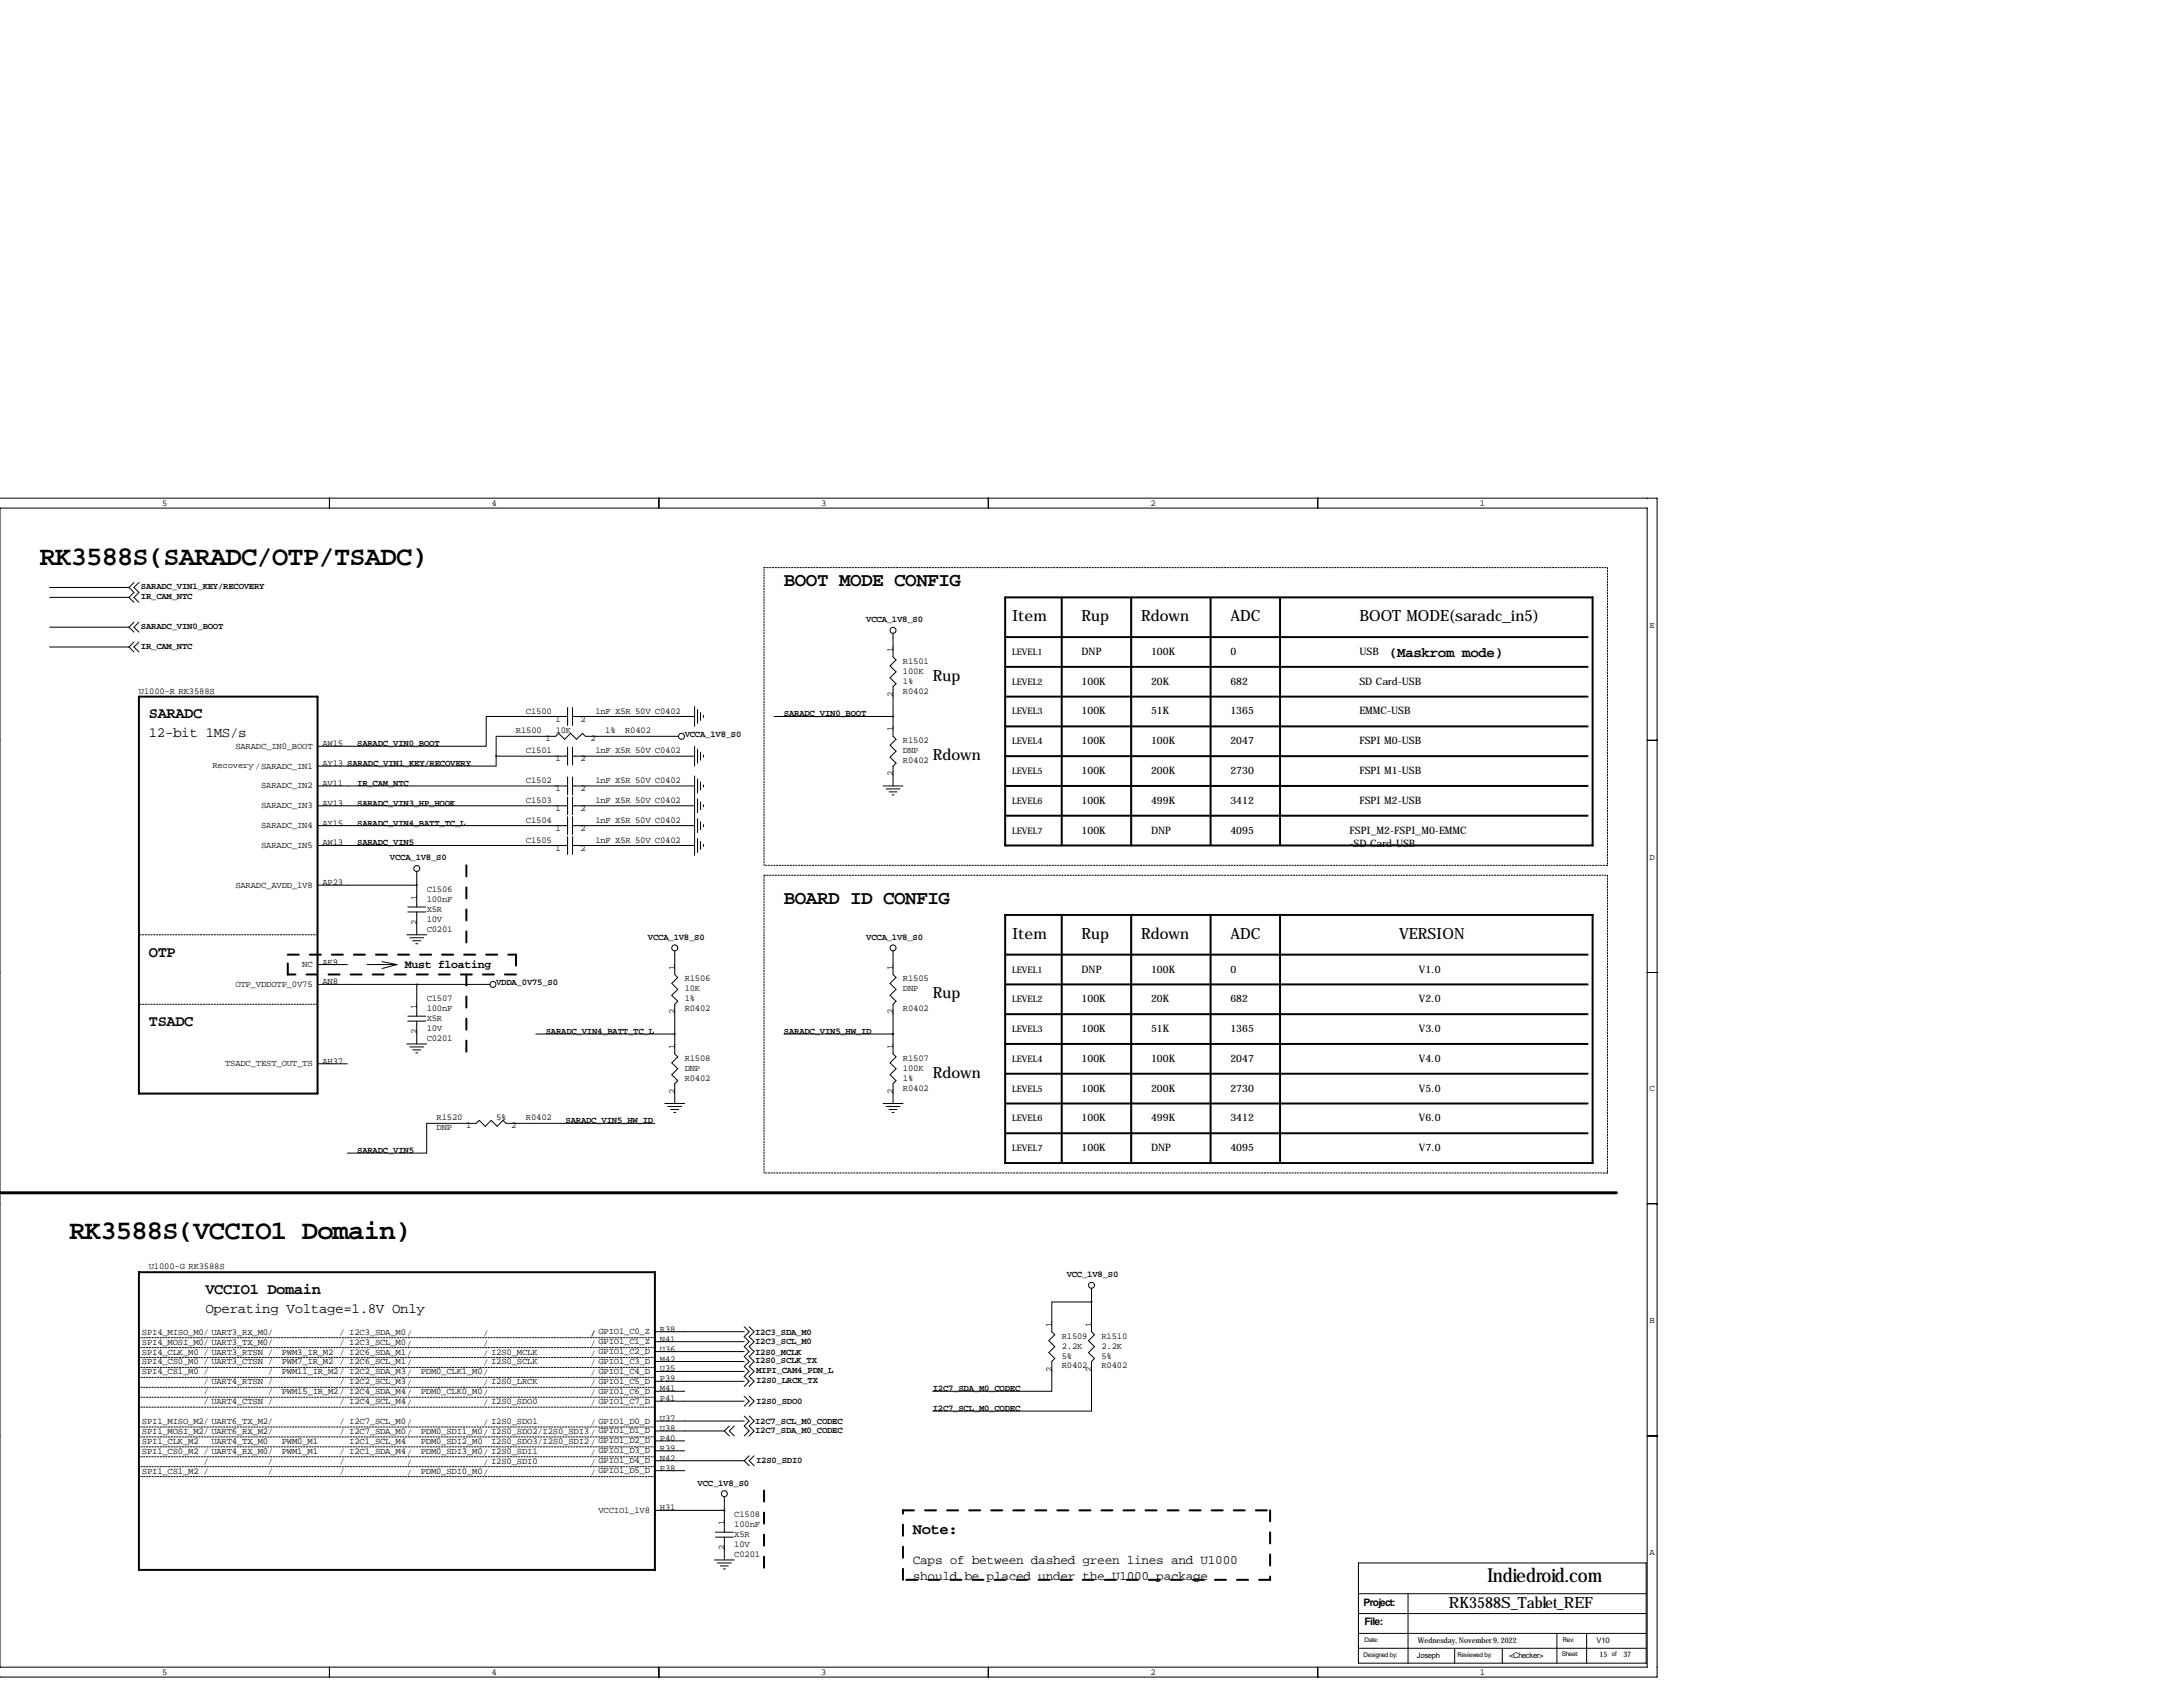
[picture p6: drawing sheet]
<svg xmlns="http://www.w3.org/2000/svg" width="559mm" height="432mm" viewBox="0 0 559 432" stroke-linecap="round" stroke-linejoin="round" font-family="sans-serif">
<defs><g id="words">
<g font-size="6.9">
<text x="10.2" y="144.5">RK3588S(SARADC/OTP/TSADC)</text>
<text x="17.8" y="317.2">RK3588S(VCCIO1 Domain)</text>
</g>
<g font-size="4.9">
<text x="200.7" y="150.1">BOOT MODE CONFIG</text>
<text x="200.7" y="231.4">BOARD ID CONFIG</text>
<text x="380.7" y="404.9">Indiedroid.com</text>
</g>
<g font-size="4">
<text x="259.1" y="159">Item</text>
<text x="276.9" y="159">Rup</text>
<text x="292.1" y="159">Rdown</text>
<text x="315" y="159">ADC</text>
<text x="348" y="159">BOOT MODE(saradc_in5)</text>
<text x="238.8" y="174.2">Rup</text>
<text x="38.1" y="183.9">SARADC</text>
<text x="238.8" y="194.6">Rdown</text>
<text x="38.1" y="244.9">OTP</text>
<text x="259.1" y="240.3">Item</text>
<text x="276.9" y="240.3">Rup</text>
<text x="292.1" y="240.3">Rdown</text>
<text x="315" y="240.3">ADC</text>
<text x="358.1" y="240.3">VERSION</text>
<text x="238.8" y="255.5">Rup</text>
<text x="38.1" y="262.6">TSADC</text>
<text x="238.8" y="275.8">Rdown</text>
<text x="52.6" y="331.2">VCCIO1 Domain</text>
<text x="233.7" y="392.7">Note:</text>
<text x="370.8" y="411.5">RK3588S_Tablet_REF</text>
</g>
<g font-size="3.6">
<text x="355.6" y="168.1">(Maskrom mode)</text>
<text x="38.1" y="188.7">12-bit 1MS/s</text>
<text x="52.6" y="336">Operating Voltage=1.8V Only</text>
</g>
<g font-size="3.3">
<text x="233.7" y="400.3">Caps of between dashed green lines and U1000</text>
<text x="233.7" y="404.5">should be placed under the U1000 package</text>
</g>
<text font-size="3" x="103.6" y="247.6">Must floating</text>
<g font-size="2.6">
<text x="276.9" y="167.6">DNP</text>
<text x="294.6" y="167.6">100K</text>
<text x="315" y="167.6">0</text>
<text x="348" y="167.6">USB</text>
<text x="276.9" y="175.3">100K</text>
<text x="294.6" y="175.3">20K</text>
<text x="315" y="175.3">682</text>
<text x="348" y="175.3">SD Card-USB</text>
<text x="276.9" y="182.9">100K</text>
<text x="294.6" y="182.9">51K</text>
<text x="315" y="182.9">1365</text>
<text x="348" y="182.9">EMMC-USB</text>
<text x="276.9" y="190.5">100K</text>
<text x="294.6" y="190.5">100K</text>
<text x="315" y="190.5">2047</text>
<text x="348" y="190.5">FSPI M0-USB</text>
<text x="276.9" y="198.1">100K</text>
<text x="294.6" y="198.1">200K</text>
<text x="315" y="198.1">2730</text>
<text x="348" y="198.1">FSPI M1-USB</text>
<text x="276.9" y="205.7">100K</text>
<text x="294.6" y="205.7">499K</text>
<text x="315" y="205.7">3412</text>
<text x="348" y="205.7">FSPI M2-USB</text>
<text x="276.9" y="213.4">100K</text>
<text x="294.6" y="213.4">DNP</text>
<text x="315" y="213.4">4095</text>
<text x="345.4" y="213.4">FSPI_M2-FSPI_M0-EMMC</text>
<text x="345.4" y="216.7">-SD Card-USB</text>
<text x="276.9" y="248.9">DNP</text>
<text x="294.6" y="248.9">100K</text>
<text x="315" y="248.9">0</text>
<text x="363.2" y="248.9">V1.0</text>
<text x="276.9" y="256.5">100K</text>
<text x="294.6" y="256.5">20K</text>
<text x="315" y="256.5">682</text>
<text x="363.2" y="256.5">V2.0</text>
<text x="276.9" y="264.2">100K</text>
<text x="294.6" y="264.2">51K</text>
<text x="315" y="264.2">1365</text>
<text x="363.2" y="264.2">V3.0</text>
<text x="276.9" y="271.8">100K</text>
<text x="294.6" y="271.8">100K</text>
<text x="315" y="271.8">2047</text>
<text x="363.2" y="271.8">V4.0</text>
<text x="276.9" y="279.4">100K</text>
<text x="294.6" y="279.4">200K</text>
<text x="315" y="279.4">2730</text>
<text x="363.2" y="279.4">V5.0</text>
<text x="276.9" y="287">100K</text>
<text x="294.6" y="287">499K</text>
<text x="315" y="287">3412</text>
<text x="363.2" y="287">V6.0</text>
<text x="276.9" y="294.6">100K</text>
<text x="294.6" y="294.6">DNP</text>
<text x="315" y="294.6">4095</text>
<text x="363.2" y="294.6">V7.0</text>
<text x="349" y="411">Project:</text>
<text x="349.2" y="416.1">File:</text>
</g>
<g font-size="2.3">
<text x="41.5" y="129.4">5</text>
<text x="125.8" y="129.4">4</text>
<text x="210.2" y="129.4">3</text>
<text x="294.5" y="129.4">2</text>
<text x="378.8" y="129.4">1</text>
<text x="36.1" y="153.4">IR_CAM_NTC</text>
<text x="36.1" y="150.9">SARADC_VIN1_KEY/RECOVERY</text>
<text x="36.1" y="161">SARADC_VIN0_BOOT</text>
<text x="221.7" y="159.3">VCCA_1V8_S0</text>
<text x="422.3" y="160.7">E</text>
<text x="36.1" y="166.1">IR_CAM_NTC</text>
<text x="228.6" y="166.9" transform="rotate(-90 228.6 166.9)">1</text>
<text x="259.1" y="167.6">LEVEL1</text>
<text x="231.1" y="169.9">R1501</text>
<text x="231.1" y="172.5">100K</text>
<text x="35.6" y="177.5">U1000-R RK3588S</text>
<text x="228.6" y="178.4" transform="rotate(-90 228.6 178.4)">2</text>
<text x="231.1" y="177.5">R0402</text>
<text x="231.1" y="175">1%</text>
<text x="259.1" y="175.3">LEVEL2</text>
<text x="134.6" y="182.6">C1500</text>
<text x="142.2" y="184.7">1</text>
<text x="148.6" y="184.7">2</text>
<text x="152.4" y="182.6">1nF X5R 50V C0402</text>
<text x="200.7" y="183.4">SARADC_VIN0_BOOT</text>
<text x="259.1" y="182.9">LEVEL3</text>
<text x="60.2" y="191.7">SARADC_IN0_BOOT</text>
<text x="82.5" y="191">AW15</text>
<text x="91.4" y="191">SARADC_VIN0_BOOT</text>
<text x="132.1" y="187.7">R1500</text>
<text x="139.7" y="189.8">1</text>
<text x="142.2" y="187.7">10K</text>
<text x="151.1" y="189.8">2</text>
<text x="154.9" y="187.7">1%</text>
<text x="160" y="187.7">R0402</text>
<text x="175.3" y="188.7">VCCA_1V8_S0</text>
<text x="228.6" y="187.2" transform="rotate(-90 228.6 187.2)">1</text>
<text x="231.1" y="190.2">R1502</text>
<text x="259.1" y="190.5">LEVEL4</text>
<text x="54.4" y="196.6">Recovery/SARADC_IN1</text>
<text x="82.5" y="196.1">AY13 SARADC_VIN1_KEY/RECOVERY</text>
<text x="134.6" y="192.8">C1501</text>
<text x="142.2" y="194.8">1</text>
<text x="148.6" y="194.8">2</text>
<text x="152.4" y="192.8">1nF X5R 50V C0402</text>
<text x="231.1" y="195.3">R0402</text>
<text x="231.1" y="192.8">DNP</text>
<text x="66.8" y="201.8">SARADC_IN2</text>
<text x="82.5" y="201.2">AV11</text>
<text x="91.4" y="201.2">IR_CAM_NTC</text>
<text x="134.6" y="200.4">C1502</text>
<text x="142.2" y="202.5">1</text>
<text x="148.6" y="202.5">2</text>
<text x="152.4" y="200.4">1nF X5R 50V C0402</text>
<text x="228.6" y="198.7" transform="rotate(-90 228.6 198.7)">2</text>
<text x="259.1" y="198.1">LEVEL5</text>
<text x="66.8" y="206.9">SARADC_IN3</text>
<text x="82.5" y="206.2">AV13</text>
<text x="91.4" y="206.2">SARADC_VIN3_HP_HOOK</text>
<text x="134.6" y="205.5">C1503</text>
<text x="142.2" y="207.5">1</text>
<text x="148.6" y="207.5">2</text>
<text x="152.4" y="205.5">1nF X5R 50V C0402</text>
<text x="259.1" y="205.7">LEVEL6</text>
<text x="66.8" y="212">SARADC_IN4</text>
<text x="82.5" y="211.3">AY15</text>
<text x="91.4" y="211.3">SARADC_VIN4_BATT_TC_L</text>
<text x="134.6" y="210.6">C1504</text>
<text x="134.6" y="215.6">C1505</text>
<text x="142.2" y="212.6">1</text>
<text x="148.6" y="212.6">2</text>
<text x="152.4" y="210.6">1nF X5R 50V C0402</text>
<text x="152.4" y="215.6">1nF X5R 50V C0402</text>
<text x="259.1" y="213.4">LEVEL7</text>
<text x="66.8" y="217.1">SARADC_IN5</text>
<text x="82.5" y="216.4">AW13</text>
<text x="91.4" y="216.4">SARADC_VIN5</text>
<text x="99.8" y="220.2">VCCA_1V8_S0</text>
<text x="142.2" y="217.7">1</text>
<text x="148.6" y="217.7">2</text>
<text x="422.3" y="220.1">D</text>
<text x="60.2" y="227.2">SARADC_AVDD_1V8</text>
<text x="82.5" y="226.6">AP23</text>
<text x="106.7" y="230.4" transform="rotate(-90 106.7 230.4)">1</text>
<text x="109.2" y="228.3">C1506</text>
<text x="109.2" y="233.4">X5R</text>
<text x="109.2" y="230.9">100nF</text>
<text x="106.7" y="236.8" transform="rotate(-90 106.7 236.8)">2</text>
<text x="109.2" y="238.5">C0201</text>
<text x="109.2" y="236">10V</text>
<text x="165.9" y="240.5">VCCA_1V8_S0</text>
<text x="221.7" y="240.5">VCCA_1V8_S0</text>
<text x="77.4" y="247.5">NC</text>
<text x="82.5" y="246.9">AK9</text>
<text x="82.5" y="252">AN8</text>
<text x="172.7" y="248.2" transform="rotate(-90 172.7 248.2)">1</text>
<text x="175.3" y="251.2">R1506</text>
<text x="228.6" y="248.2" transform="rotate(-90 228.6 248.2)">1</text>
<text x="231.1" y="251.2">R1505</text>
<text x="259.1" y="248.9">LEVEL1</text>
<text x="60.2" y="252.6">OTP_VDDOTP_0V75</text>
<text x="109.2" y="256.3">C1507</text>
<text x="127" y="252.2">VDDA_0V75_S0</text>
<text x="175.3" y="256.3">1%</text>
<text x="175.3" y="253.7">10K</text>
<text x="231.1" y="253.7">DNP</text>
<text x="259.1" y="256.5">LEVEL2</text>
<text x="106.7" y="258.3" transform="rotate(-90 106.7 258.3)">1</text>
<text x="109.2" y="261.4">X5R</text>
<text x="109.2" y="263.9">10V</text>
<text x="109.2" y="258.8">100nF</text>
<text x="172.7" y="259.6" transform="rotate(-90 172.7 259.6)">2</text>
<text x="175.3" y="258.8">R0402</text>
<text x="228.6" y="259.6" transform="rotate(-90 228.6 259.6)">2</text>
<text x="231.1" y="258.8">R0402</text>
<text x="106.7" y="264.7" transform="rotate(-90 106.7 264.7)">2</text>
<text x="109.2" y="266.4">C0201</text>
<text x="139.7" y="264.7">SARADC_VIN4_BATT_TC_L</text>
<text x="172.7" y="268.5" transform="rotate(-90 172.7 268.5)">1</text>
<text x="200.7" y="264.7">SARADC_VIN5_HW_ID</text>
<text x="228.6" y="268.5" transform="rotate(-90 228.6 268.5)">1</text>
<text x="259.1" y="264.2">LEVEL3</text>
<text x="57.6" y="272.9">TSADC_TEST_OUT_TS</text>
<text x="82.5" y="272.3">AH37</text>
<text x="175.3" y="271.5">R1508</text>
<text x="175.3" y="274.1">DNP</text>
<text x="231.1" y="271.5">R1507</text>
<text x="231.1" y="274.1">100K</text>
<text x="259.1" y="271.8">LEVEL4</text>
<text x="172.7" y="280" transform="rotate(-90 172.7 280)">2</text>
<text x="175.3" y="276.6">R0402</text>
<text x="228.6" y="280" transform="rotate(-90 228.6 280)">2</text>
<text x="231.1" y="279.1">R0402</text>
<text x="231.1" y="276.6">1%</text>
<text x="259.1" y="279.4">LEVEL5</text>
<text x="422.3" y="279.3">C</text>
<text x="111.8" y="286.8">R1520</text>
<text x="127" y="286.8">5%</text>
<text x="134.6" y="286.8">R0402</text>
<text x="144.8" y="287.5">SARADC_VIN5_HW_ID</text>
<text x="259.1" y="287">LEVEL6</text>
<text x="111.8" y="289.3">DNP</text>
<text x="119.3" y="288.8">1</text>
<text x="130.8" y="288.8">2</text>
<text x="91.4" y="295.1">SARADC_VIN5</text>
<text x="259.1" y="294.6">LEVEL7</text>
<text x="38.1" y="324.9">U1000-G RK3588S</text>
<text x="273" y="326.9">VCC_1V8_S0</text>
<text x="36.3" y="341.6">SPI4_MISO_M0/ UART3_RX_M0/</text>
<text x="86.9" y="341.6">/ I2C3_SDA_M0/</text>
<text x="123.7" y="341.9">/</text>
<text x="151.1" y="341.9">/ GPIO1_C0_Z</text>
<text x="151.1" y="341.9">/</text>
<text x="168.9" y="340.9">R38</text>
<text x="193.3" y="341.6">I2C3_SDA_M0</text>
<text x="269.2" y="339.6" transform="rotate(-90 269.2 339.6)">1</text>
<text x="279.4" y="339.6" transform="rotate(-90 279.4 339.6)">1</text>
<text x="422.3" y="338.7">B</text>
<text x="36.3" y="346.7">SPI4_CLK_M0 / UART3_RTSN /</text>
<text x="36.3" y="344.2">SPI4_MOSI_M0/ UART3_TX_M0/</text>
<text x="72.1" y="346.7">PWM3_IR_M2 / I2C6_SDA_M1/</text>
<text x="86.9" y="344.2">/ I2C3_SCL_M0/</text>
<text x="123.7" y="347">/ I2S0_MCLK</text>
<text x="123.7" y="344.4">/</text>
<text x="151.1" y="347">/ GPIO1_C2_D</text>
<text x="151.1" y="344.4">/ GPIO1_C1_Z</text>
<text x="168.9" y="343.4">N41</text>
<text x="168.9" y="345.9">U36</text>
<text x="193.3" y="346.7">I2S0_MCLK</text>
<text x="193.3" y="343.9">I2C3_SCL_M0</text>
<text x="271.8" y="342.6">R1509</text>
<text x="271.8" y="347.7">5%</text>
<text x="271.8" y="345.2">2.2K</text>
<text x="281.9" y="342.6">R1510</text>
<text x="281.9" y="347.7">5%</text>
<text x="281.9" y="345.2">2.2K</text>
<text x="36.3" y="351.8">SPI4_CS1_M0 /</text>
<text x="36.3" y="349.2">SPI4_CS0_M0 / UART3_CTSN /</text>
<text x="68.6" y="351.8">/</text>
<text x="72.1" y="351.8">PWM11_IR_M2/ I2C2_SDA_M3/</text>
<text x="72.1" y="349.2">PWM7_IR_M2 / I2C6_SCL_M1/</text>
<text x="107.7" y="351.8">PDM0_CLK1_M0/</text>
<text x="123.7" y="349.5">/ I2S0_SCLK</text>
<text x="151.1" y="352">/ GPIO1_C4_D</text>
<text x="151.1" y="349.5">/ GPIO1_C3_D</text>
<text x="168.9" y="353.6">P39</text>
<text x="168.9" y="351">U35</text>
<text x="168.9" y="348.5">M42</text>
<text x="193.3" y="349">I2S0_SCLK_TX</text>
<text x="193.5" y="351.5">MIPI_CAM4_PDN_L</text>
<text x="269.2" y="351.1" transform="rotate(-90 269.2 351.1)">2</text>
<text x="271.8" y="350.3">R0402</text>
<text x="279.4" y="351.1" transform="rotate(-90 279.4 351.1)">2</text>
<text x="281.9" y="350.3">R0402</text>
<text x="52.1" y="359.4">/ UART4_CTSN /</text>
<text x="52.1" y="356.9">/</text>
<text x="52.1" y="354.3">/ UART4_RTSN /</text>
<text x="68.6" y="356.9">/</text>
<text x="72.1" y="356.9">PWM15_IR_M2/ I2C4_SDA_M4/</text>
<text x="86.9" y="359.4">/ I2C4_SCL_M4/</text>
<text x="86.9" y="354.3">/ I2C2_SCL_M3/</text>
<text x="107.7" y="356.9">PDM0_CLK0_M0/</text>
<text x="123.7" y="359.7">/ I2S0_SDO0</text>
<text x="123.7" y="354.6">/ I2S0_LRCK</text>
<text x="151.1" y="359.7">/ GPIO1_C7_D</text>
<text x="151.1" y="357.1">/ GPIO1_C6_D</text>
<text x="151.1" y="354.6">/ GPIO1_C5_D</text>
<text x="168.9" y="356.1">M41</text>
<text x="168.9" y="358.6">P41</text>
<text x="193.5" y="359.4">I2S0_SDO0</text>
<text x="193.5" y="354.1">I2S0_LRCK_TX</text>
<text x="238.8" y="356.1">I2C7_SDA_M0_CODEC</text>
<text x="36.3" y="364.5">SPI1_MISO_M2/ UART6_TX_M2/</text>
<text x="86.9" y="364.5">/ I2C7_SCL_M0/</text>
<text x="123.7" y="364.7">/ I2S0_SDO1</text>
<text x="151.1" y="364.7">/ GPIO1_D0_D</text>
<text x="168.9" y="363.7">U37</text>
<text x="193.3" y="364.5">I2C7_SCL_M0_CODEC</text>
<text x="238.8" y="361.2">I2C7_SCL_M0_CODEC</text>
<text x="36.3" y="369.6">SPI1_CLK_M2</text>
<text x="36.3" y="367">SPI1_MOSI_M2/ UART6_RX_M2/</text>
<text x="54.1" y="369.6">UART4_TX_M0</text>
<text x="72.1" y="369.6">PWM0_M1</text>
<text x="86.9" y="367">/ I2C7_SDA_M0/</text>
<text x="89.4" y="369.6">I2C1_SCL_M4</text>
<text x="107.7" y="369.6">PDM0_SDI2_M0</text>
<text x="107.7" y="367">PDM0_SDI1_M0/ I2S0_SDO2/I2S0_SDI3/ GPIO1_D1_D</text>
<text x="125.7" y="369.6">I2S0_SDO3/I2S0_SDI2/ GPIO1_D2_D</text>
<text x="168.9" y="371.3">R39</text>
<text x="168.9" y="366.3">U38</text>
<text x="168.9" y="368.8">P40</text>
<text x="193.3" y="366.8">I2C7_SDA_M0_CODEC</text>
<text x="36.3" y="377.2">SPI1_CS1_M2 /</text>
<text x="36.3" y="372.1">SPI1_CS0_M2 / UART4_RX_M0/</text>
<text x="52.1" y="374.6">/</text>
<text x="68.6" y="377.2">/</text>
<text x="68.6" y="374.6">/</text>
<text x="72.1" y="372.1">PWM1_M1</text>
<text x="86.9" y="377.2">/</text>
<text x="86.9" y="374.6">/</text>
<text x="86.9" y="372.1">/ I2C1_SDA_M4/</text>
<text x="104.1" y="377.4">/</text>
<text x="104.1" y="374.9">/</text>
<text x="107.7" y="377.2">PDM0_SDI0_M0/</text>
<text x="107.7" y="372.1">PDM0_SDI3_M0/ I2S0_SDI1</text>
<text x="123.7" y="374.9">/ I2S0_SDI0</text>
<text x="151.1" y="377.4">/ GPIO1_D5_D</text>
<text x="151.1" y="374.9">/ GPIO1_D4_D</text>
<text x="151.1" y="372.4">/ GPIO1_D3_D</text>
<text x="168.9" y="373.9">N42</text>
<text x="168.9" y="376.4">P38</text>
<text x="193.5" y="374.4">I2S0_SDI0</text>
<text x="178.6" y="380.2">VCC_1V8_S0</text>
<text x="153.2" y="387.2">VCCIO1_1V8</text>
<text x="168.9" y="386.6">H31</text>
<text x="188" y="388.4">C1508</text>
<text x="185.4" y="390.4" transform="rotate(-90 185.4 390.4)">1</text>
<text x="188" y="393.4">X5R</text>
<text x="188" y="396">10V</text>
<text x="188" y="390.9">100nF</text>
<text x="185.4" y="396.8" transform="rotate(-90 185.4 396.8)">2</text>
<text x="188" y="398.5">C0201</text>
<text x="422.3" y="397.9">A</text>
<text x="41.5" y="428.6">5</text>
<text x="125.8" y="428.6">4</text>
<text x="210.2" y="428.6">3</text>
<text x="294.5" y="428.6">2</text>
<text x="378.8" y="428.6">1</text>
</g>
<g font-size="2">
<text x="362.7" y="424.4">Joseph</text>
<text x="363" y="420.6">Wednesday, November 9, 2022</text>
<text x="386.3" y="424.4">&lt;Checker&gt;</text>
<text x="408.7" y="420.6">V10</text>
<text x="409.4" y="424.2">15</text>
<text x="415.5" y="424.2">37</text>
</g>
<g font-size="1.6">
<text x="349" y="424.2">Designed by:</text>
<text x="349.2" y="420.4">Date:</text>
<text x="373.1" y="424.2">Reviewed by:</text>
<text x="399.8" y="423.9">Sheet:</text>
<text x="400" y="420.4">Rev:</text>
<text x="412.6" y="423.9">of</text>
</g>
</g></defs>
<path d="M0 305.3h413.8" fill="none" stroke="#000" stroke-width=".76"/>
<g fill="none" stroke="#000" stroke-width=".51">
<path d="M257.3 152.9h150.4v63.5h-150.4zM271.8 152.9v63.5M289.6 152.9v63.5M309.9 152.9v63.3M327.7 152.9v63.5M35.6 178.3h45.7v101.6h-45.7zM257.3 163.1h149.1M257.3 170.7h149.1M257.3 178.3h149.1M257.3 185.9h149.1M257.3 193.5h149.1M257.3 201.2h149.1"/>
<path d="M257.3 208.8h149.1M257.3 234.2h150.4v63.5h-150.4zM271.8 234.2v63.5M289.6 234.2v63.5M309.9 234.2v63.2M327.7 234.2v63.5M257.3 244.3h149.1M257.3 252h149.1M257.3 259.6h149.1M257.3 267.2h149.1M257.3 274.8h149.1M257.3 282.4h149.1"/>
<path d="M257.3 290.1h149.1M35.6 325.6h132v76.2h-132z"/>
</g>
<g fill="none" stroke="#000" stroke-width=".26" stroke-dasharray=".4 .4">
<path d="M195.6 145.3h215.9M411.5 145.3v76.2M81.3 239.3h-45.7M195.6 221.5v-76.2M195.6 224h215.9M411.5 221.5h-215.9M411.5 224v76.2M81.3 257h-45.7M195.6 300.2v-76.2M411.5 300.2h-215.9M167.6 342.4h-131.8M167.6 344.9h-131.8"/>
<path d="M167.6 347.5h-131.8M167.6 350h-131.8M167.6 352.6h-131.8M167.6 355.1h-131.8M167.6 357.6h-131.8M167.6 360.2h-131.8M167.6 365.3h-131.8M167.6 367.8h-131.8M167.6 372.9h-131.8M167.6 375.4h-131.8M167.6 378h-131.8M167.6 370.3h-131.8"/>
</g>
<path d="M119.4 221.5v20.3M73.7 249.4v-5.1M73.7 244.3h58.4M119.4 249.4v20.3M132.1 244.3v5.1M132.1 249.4h-58.4M195.6 381.5v20.3M231.1 386.6h94M325.1 386.6v17.8M231.1 404.4v-17.8M325.1 404.4h-94" fill="none" stroke="#000" stroke-width=".51" stroke-dasharray="2.8 2.8"/>
<g fill="none" stroke="#000" stroke-width=".26">
<path d="M0 127.5h424.2v301.8h-424.3M0 130h421.6v296.7h-421.6zM84.3 127.5v2.5M168.7 127.5v2.5M253 127.5v2.5M337.3 127.5v2.5M12.7 152.9h20.3M12.7 150.4h20.3M33 150.4l1.3 1.2-1.3 1.3M33 152.9l1.3 1.3M34.3 159.3l-1.3 1.2M34.3 149.1l-1.3 1.3"/>
<path d="M35.6 149.1l-1.3 1.3 1.3 1.2-1.3 1.3 1.3 1.3M35.6 159.3l-1.3 1.2 1.3 1.3M12.7 165.6h20.3M12.7 160.5h20.3M33 160.5l1.3 1.3M33 165.6l1.3 1.3M34.3 164.3l-1.3 1.3M35.6 164.3l-1.3 1.3 1.3 1.3M228.6 162.1v6l.8 .8-1.6 1.5 1.6 1.6-1.6 1.5 1.6 1.5-.8 .8v12.7l.8 .7-1.6 1.6 1.6 1.5-1.6 1.5 1.6 1.5-.8 .8v5.1M-.1 189.5h.1M127 193.5v2.6h-45.7M127 193.5h18.3"/>
<path d="M145.3 183.4h-20.8v7.6h-43.2M145.3 181.1v4.6M145.3 191.3v4.5M145.3 198.9v4.6M146.6 193.5h31.2M146.6 181.1v4.6M146.6 191.3v4.5M146.6 198.9v4.6M146.6 183.4h31.2M173.7 188.5h-23.8l-.8-.8-1.5 1.5-1.6-1.5-1.5 1.5-1.5-1.5-.8 .8h-15.2v5M177.8 180.8v5.1M177.8 191v5.1"/>
<path d="M177.8 198.6v20.3M178.6 181.6v3.6M178.6 191.8v3.5M178.6 199.4v3.5M179.3 182.4v2M179.3 192.5v2.1M180.1 183.1v.5M180.1 193.3v.5M198.1 183.4h30.5M421.6 189.5h2.6M81.3 201.2h64M81.3 206.2h64"/>
<path d="M81.3 211.3h64M81.3 216.4h64M145.3 204v4.5M145.3 209v4.6M145.3 214.1v4.6M146.6 204v4.5M146.6 209v4.6M146.6 214.1v4.6M146.6 201.2h31.2M146.6 206.2h31.2M146.6 211.3h31.2M146.6 216.4h31.2"/>
<path d="M178.6 204.5v3.5M178.6 209.5v3.6M178.6 214.6v3.6M179.3 200.2v2M179.3 205.2v2.1M179.3 210.3v2M179.3 215.4v2M180.1 200.9v.5M180.1 206v.5M180.1 211.1v.5M180.1 216.2v.5M226.1 201.2h5"/>
<path d="M226.8 201.9h3.6M227.6 202.7h2M228.3 203.5h.6M81.3 226.6h25.4M104.1 239.3h5.1M104.4 233.4h4.6M104.4 232.2h4.6M106.7 223v9.2M106.7 233.4v5.9M-.1 248.9h.1M81.3 246.9h7.6M81.3 252h44.2"/>
<path d="M94 246.9h7.6M97.8 246.1l3.8 .8M101.6 246.9l-3.8 1M104.9 240h3.6M105.7 240.8h2M106.4 241.6h.5M106.7 252v8.1M172.7 243.3v6.1l.8 .8-1.5 1.5 1.5 1.5-1.5 1.6 1.5 1.5-.8 .7v12.7l.8 .8-1.5 1.5 1.5 1.6-1.5 1.5 1.5 1.5-.8 .8v5M228.6 243.3v6.1l.8 .8-1.6 1.5 1.6 1.5-1.6 1.6 1.6 1.5-.8 .7v12.7l.8 .8-1.6 1.5 1.6 1.6-1.6 1.5 1.6 1.5-.8 .8v5M421.6 248.9h2.6M81.3 272.3h7.6M104.1 267.2h5.1"/>
<path d="M104.4 261.4h4.6M104.4 260.1h4.6M104.9 268h3.6M105.7 268.7h2M106.4 269.5h.5M106.7 261.4v5.8M137.2 264.7h35.5M200.7 264.7h27.9M167.6 287.5h-38.1l-.7-.7-1.5 1.5-1.6-1.5-1.5 1.5-1.5-1.5-.8 .7h-12.7v7.6h-20.3M170.2 282.4h5.1M170.9 283.2h3.6M171.7 284h2"/>
<path d="M172.5 284.7h.5M226.1 282.4h5M226.8 283.2h3.6M227.6 284h2M228.3 284.7h.6M-.1 308.1h.1M421.6 308.1h2.6M190.5 339.6l1.3 1.3-1.3 1.2 1.3 1.3-1.3 1.3 1.3 1.2-1.3 1.3 1.3 1.3-1.3 1.3 1.3 1.2-1.3 1.3 1.3 1.3-1.3 1.2M191.8 339.6l1.2 1.3-1.2 1.2 1.2 1.3-1.2 1.3 1.2 1.2-1.2 1.3 1.2 1.3-1.2 1.3 1.2 1.2-1.2 1.3 1.2 1.3-1.2 1.2M279.4 329.7v11.2l.8 .7-1.6 1.6 1.6 1.5-1.6 1.5 1.6 1.5-.8 .8v12.7h-40.6M279.4 333.2h-10.2v7.7l.8 .7-1.5 1.6 1.5 1.5-1.5 1.5 1.5 1.5-.8 .8v7.6h-30.4M167.6 340.9h22.9"/>
<path d="M167.6 343.4h22.9M167.6 356.1h7.7M167.6 353.6h22.9M167.6 345.9h22.9M167.6 351h22.9M167.6 348.5h22.9M167.6 358.6h22.9M190.5 357.4l1.3 1.2-1.3 1.3M191.8 357.4l1.2 1.2-1.2 1.3M-.1 367.5h.1M167.6 373.9h22.9M167.6 371.3h7.7"/>
<path d="M167.6 363.7h22.9M167.6 366.3h17.8M167.6 368.8h7.7M167.6 376.4h7.7M185.4 366.3l1.3 1.2M186.7 365l-1.3 1.3M188 365l-1.3 1.3 1.3 1.2M190.5 373.9l1.3 1.3M190.5 362.5l1.3 1.2-1.3 1.3 1.3 1.3-1.3 1.2M191.8 372.6l-1.3 1.3M191.8 362.5l1.2 1.2-1.2 1.3 1.2 1.3-1.2 1.2M193 372.6l-1.2 1.3 1.2 1.3"/>
<path d="M421.6 367.5h2.6M167.6 386.6h17.8M182.9 399.3h5.1M183.1 393.4h4.6M183.1 392.2h4.6M185.4 383v9.2M185.4 393.4v5.9M183.6 400h3.6M184.4 400.8h2M185.2 401.6h.5M347.7 407.9h73.7M347.7 400h73.7v25.7h-73.7z"/>
<path d="M347.7 413h73.7M347.7 418.1h73.7M360.4 407.9v17.8M398.5 418.1v7.6M406.1 418.1v7.6M84.3 426.7v2.6M168.7 426.7v2.6M253 426.7v2.6M337.3 426.7v2.6M347.7 421.9h73.7M372.4 421.9v3.8M384.6 421.9v3.8"/>
<circle cx="228.6" cy="161.3" r=".76"/>
<circle cx="174.4" cy="188.5" r=".76"/>
<circle cx="106.7" cy="222.3" r=".76"/>
<circle cx="126.2" cy="252" r=".76"/>
<circle cx="172.7" cy="242.6" r=".76"/>
<circle cx="228.6" cy="242.6" r=".76"/>
<circle cx="279.4" cy="329" r=".76"/>
<circle cx="185.4" cy="382.3" r=".76"/>
</g>
<use href="#words"/>
</svg>
